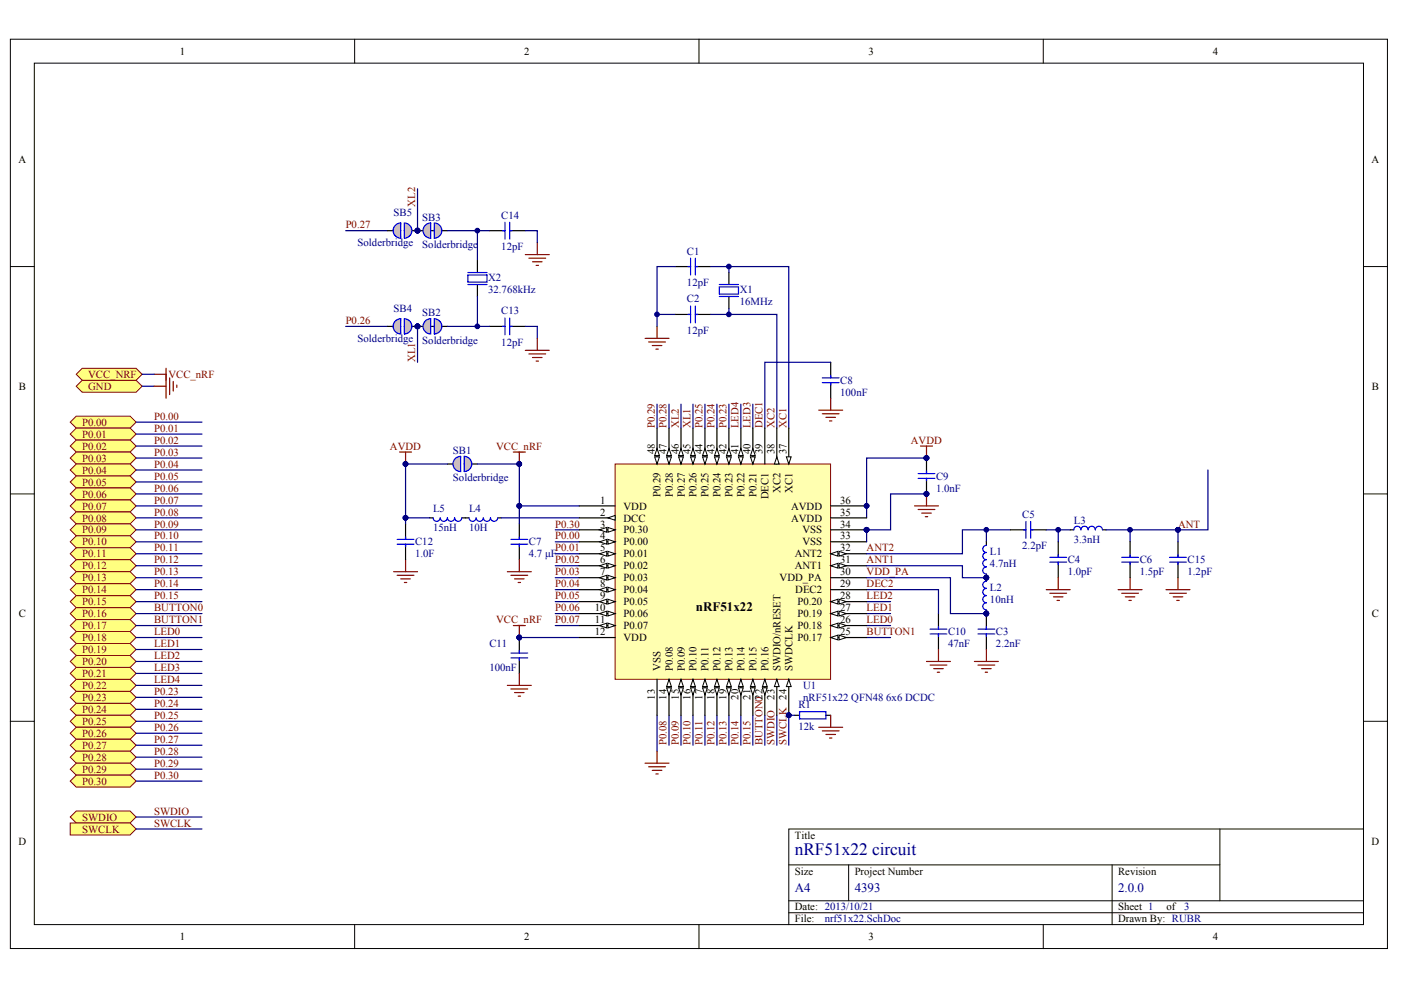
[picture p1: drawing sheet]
<svg xmlns="http://www.w3.org/2000/svg" width="297mm" height="210mm" viewBox="0 0 297 210" stroke-linecap="round" stroke-linejoin="round" font-family="sans-serif">
<defs><g id="words">
<text font-size="3.7" fill="#000080" x="168.5" y="181.3">nRF51x22 circuit</text>
<text font-size="2.7" x="147.6" y="129.5">nRF51x22</text>
<g font-size="2.7" fill="#000080">
<text x="168.5" y="189.1">A4</text>
<text x="181.2" y="189.1">4393</text>
<text x="237.1" y="189.1">2.0.0</text>
</g>
<g font-size="2.3">
<text x="38.1" y="11.6">1</text>
<text x="111.1" y="11.6">2</text>
<text x="184.1" y="11.6">3</text>
<text x="257.1" y="11.6">4</text>
<text x="3.9" y="34.5">A</text>
<text x="290.8" y="34.5">A</text>
<text x="4" y="82.7">B</text>
<text x="290.9" y="82.7">B</text>
<text x="138.8" y="96.3" transform="rotate(-90 138.8 96.3)">48</text>
<text x="141.3" y="96.3" transform="rotate(-90 141.3 96.3)">47</text>
<text x="143.9" y="96.3" transform="rotate(-90 143.9 96.3)">46</text>
<text x="146.4" y="96.3" transform="rotate(-90 146.4 96.3)">45</text>
<text x="149" y="96.3" transform="rotate(-90 149 96.3)">44</text>
<text x="151.5" y="96.3" transform="rotate(-90 151.5 96.3)">43</text>
<text x="154" y="96.3" transform="rotate(-90 154 96.3)">42</text>
<text x="156.6" y="96.3" transform="rotate(-90 156.6 96.3)">41</text>
<text x="159.1" y="96.3" transform="rotate(-90 159.1 96.3)">40</text>
<text x="161.7" y="96.3" transform="rotate(-90 161.7 96.3)">39</text>
<text x="164.2" y="96.3" transform="rotate(-90 164.2 96.3)">38</text>
<text x="166.7" y="96.3" transform="rotate(-90 166.7 96.3)">37</text>
<text x="127.2" y="106.8">1</text>
<text x="140.1" y="105.4" transform="rotate(-90 140.1 105.4)">P0.29</text>
<text x="142.6" y="105.4" transform="rotate(-90 142.6 105.4)">P0.28</text>
<text x="145.2" y="105.4" transform="rotate(-90 145.2 105.4)">P0.27</text>
<text x="147.7" y="105.4" transform="rotate(-90 147.7 105.4)">P0.26</text>
<text x="150.2" y="105.4" transform="rotate(-90 150.2 105.4)">P0.25</text>
<text x="152.8" y="105.4" transform="rotate(-90 152.8 105.4)">P0.24</text>
<text x="155.3" y="105.4" transform="rotate(-90 155.3 105.4)">P0.23</text>
<text x="157.9" y="105.4" transform="rotate(-90 157.9 105.4)">P0.22</text>
<text x="160.4" y="105.4" transform="rotate(-90 160.4 105.4)">P0.21</text>
<text x="162.9" y="105.9" transform="rotate(-90 162.9 105.9)">DEC1</text>
<text x="165.5" y="104.5" transform="rotate(-90 165.5 104.5)">XC2</text>
<text x="168" y="104.5" transform="rotate(-90 168 104.5)">XC1</text>
<text x="178.1" y="106.8">36</text>
<text x="127.2" y="109.3">2</text>
<text x="127.2" y="111.8">3</text>
<text x="132.2" y="108">VDD</text>
<text x="132.2" y="110.6">DCC</text>
<text x="132.2" y="113.1">P0.30</text>
<text x="167.7" y="110.6">AVDD</text>
<text x="167.7" y="108">AVDD</text>
<text x="170.1" y="113.1">VSS</text>
<text x="178.1" y="111.8">34</text>
<text x="178.1" y="109.3">35</text>
<text x="127.2" y="114.4">4</text>
<text x="127.2" y="116.9">5</text>
<text x="127.2" y="119.4">6</text>
<text x="132.2" y="115.6">P0.00</text>
<text x="132.2" y="118.2">P0.01</text>
<text x="168.5" y="118.2">ANT2</text>
<text x="170.1" y="115.6">VSS</text>
<text x="178.1" y="119.4">31</text>
<text x="178.1" y="116.9">32</text>
<text x="178.1" y="114.4">33</text>
<text x="127.2" y="122">7</text>
<text x="127.2" y="124.5">8</text>
<text x="132.2" y="120.7">P0.02</text>
<text x="132.2" y="123.2">P0.03</text>
<text x="132.2" y="125.8">P0.04</text>
<text x="165.3" y="123.2">VDD_PA</text>
<text x="168.5" y="120.7">ANT1</text>
<text x="168.6" y="125.8">DEC2</text>
<text x="178.1" y="122">30</text>
<text x="178.1" y="124.5">29</text>
<text x="4" y="130.9">C</text>
<text x="126.1" y="129.6">10</text>
<text x="127.2" y="127.1">9</text>
<text x="132.2" y="128.3">P0.05</text>
<text x="132.2" y="130.9">P0.06</text>
<text x="169.1" y="130.9">P0.19</text>
<text x="169.1" y="128.3">P0.20</text>
<text x="178.1" y="129.6">27</text>
<text x="178.1" y="127.1">28</text>
<text x="290.9" y="130.9">C</text>
<text x="126.1" y="134.7">12</text>
<text x="126.1" y="132.1">11</text>
<text x="132.2" y="135.9">VDD</text>
<text x="132.2" y="133.4">P0.07</text>
<text x="169.1" y="135.9">P0.17</text>
<text x="169.1" y="133.4">P0.18</text>
<text x="178.1" y="134.7">25</text>
<text x="178.1" y="132.1">26</text>
<text x="140.1" y="142.3" transform="rotate(-90 140.1 142.3)">VSS</text>
<text x="142.6" y="142.3" transform="rotate(-90 142.6 142.3)">P0.08</text>
<text x="145.2" y="142.3" transform="rotate(-90 145.2 142.3)">P0.09</text>
<text x="147.7" y="142.3" transform="rotate(-90 147.7 142.3)">P0.10</text>
<text x="150.2" y="142.3" transform="rotate(-90 150.2 142.3)">P0.11</text>
<text x="152.8" y="142.3" transform="rotate(-90 152.8 142.3)">P0.12</text>
<text x="155.3" y="142.3" transform="rotate(-90 155.3 142.3)">P0.13</text>
<text x="157.9" y="142.3" transform="rotate(-90 157.9 142.3)">P0.14</text>
<text x="160.4" y="142.3" transform="rotate(-90 160.4 142.3)">P0.15</text>
<text x="162.9" y="142.3" transform="rotate(-90 162.9 142.3)">P0.16</text>
<text x="165.5" y="142.3" transform="rotate(-90 165.5 142.3)">SWDIO/nRESET</text>
<text x="168" y="142.3" transform="rotate(-90 168 142.3)">SWDCLK</text>
<text x="138.8" y="148.4" transform="rotate(-90 138.8 148.4)">13</text>
<text x="141.3" y="148.4" transform="rotate(-90 141.3 148.4)">14</text>
<text x="143.9" y="148.4" transform="rotate(-90 143.9 148.4)">15</text>
<text x="146.4" y="148.4" transform="rotate(-90 146.4 148.4)">16</text>
<text x="149" y="148.4" transform="rotate(-90 149 148.4)">17</text>
<text x="151.5" y="148.4" transform="rotate(-90 151.5 148.4)">18</text>
<text x="154" y="148.4" transform="rotate(-90 154 148.4)">19</text>
<text x="156.6" y="148.4" transform="rotate(-90 156.6 148.4)">20</text>
<text x="159.1" y="148.4" transform="rotate(-90 159.1 148.4)">21</text>
<text x="164.2" y="148.4" transform="rotate(-90 164.2 148.4)">23</text>
<text x="166.7" y="148.4" transform="rotate(-90 166.7 148.4)">24</text>
<text x="3.9" y="179.1">D</text>
<text x="168.5" y="177.8">Title</text>
<text x="290.8" y="179.1">D</text>
<text x="168.5" y="185.4">Size</text>
<text x="181.2" y="185.4">Project Number</text>
<text x="237.1" y="185.4">Revision</text>
<text x="168.5" y="193">Date: 2013/10/21</text>
<text x="168.5" y="195.6">File:</text>
<text x="237.1" y="193">Sheet 1</text>
<text x="237.1" y="195.6">Drawn By: RUBR</text>
<text x="247.3" y="193">of</text>
<text x="38.1" y="199.4">1</text>
<text x="111.1" y="199.4">2</text>
<text x="184.1" y="199.4">3</text>
<text x="257.1" y="199.4">4</text>
</g>
<g font-size="2.3" fill="#000080">
<text x="83.5" y="45.9">SB5</text>
<text x="89.5" y="46.8">SB3</text>
<text x="106.3" y="46.4">C14</text>
<text x="75.8" y="52.2">Solderbridge</text>
<text x="89.5" y="52.6">Solderbridge</text>
<text x="106.3" y="53">12pF</text>
<text x="145.7" y="54">C1</text>
<text x="103.5" y="59.6">X2</text>
<text x="103.5" y="62.1">32.768kHz</text>
<text x="145.7" y="60.6">12pF</text>
<text x="145.7" y="64.1">C2</text>
<text x="156.8" y="62.1">X1</text>
<text x="156.8" y="64.6">16MHz</text>
<text x="83.5" y="66.2">SB4</text>
<text x="89.5" y="67.1">SB2</text>
<text x="106.3" y="66.7">C13</text>
<text x="145.7" y="70.7">12pF</text>
<text x="75.8" y="72.5">Solderbridge</text>
<text x="89.5" y="72.9">Solderbridge</text>
<text x="106.3" y="73.3">12pF</text>
<text x="178.1" y="81.4">C8</text>
<text x="178.1" y="83.9">100nF</text>
<text x="96" y="96.3">SB1</text>
<text x="198.5" y="101.7">C9</text>
<text x="96" y="102">Solderbridge</text>
<text x="198.5" y="104.2">1.0nF</text>
<text x="91.8" y="108.5">L5</text>
<text x="91.8" y="112.6">15nH</text>
<text x="99.4" y="108.5">L4</text>
<text x="99.4" y="112.6">10¦ÌH</text>
<text x="216.7" y="109.8">C5</text>
<text x="227.7" y="111.1">L3</text>
<text x="88" y="115.6">C12</text>
<text x="88" y="118.2">1.0¦ÌF</text>
<text x="112.1" y="115.6">C7</text>
<text x="112.1" y="118.2">4.7 μF</text>
<text x="209.9" y="117.7">L1</text>
<text x="216.7" y="116.4">2.2pF</text>
<text x="226.4" y="119.4">C4</text>
<text x="227.7" y="115.1">3.3nH</text>
<text x="241.6" y="119.4">C6</text>
<text x="251.8" y="119.4">C15</text>
<text x="209.9" y="120.2">4.7nH</text>
<text x="209.9" y="125.3">L2</text>
<text x="226.4" y="122">1.0pF</text>
<text x="241.6" y="122">1.5pF</text>
<text x="251.8" y="122">1.2pF</text>
<text x="209.9" y="127.8">10nH</text>
<text x="103.8" y="137.2">C11</text>
<text x="201" y="134.7">C10</text>
<text x="201" y="137.2">47nF</text>
<text x="211.2" y="134.7">C3</text>
<text x="211.2" y="137.2">2.2nF</text>
<text x="103.8" y="142.3">100nF</text>
<text x="170.3" y="146.1">U1</text>
<text x="170.3" y="148.6">nRF51x22 QFN48 6x6 DCDC</text>
<text x="169.3" y="150.2">R1</text>
<text x="169.3" y="154.7">12k</text>
<text x="174.8" y="195.6">nrf51x22.SchDoc</text>
<text x="251" y="193">3</text>
</g>
<g font-size="2.3" fill="#800000">
<text x="88" y="43.8" transform="rotate(-90 88 43.8)">XL2</text>
<text x="73.3" y="48.4">P0.27</text>
<text x="73.3" y="68.7">P0.26</text>
<text x="88" y="76.8" transform="rotate(-90 88 76.8)">XL1</text>
<text x="18.7" y="82.7">GND</text>
<text x="18.7" y="80.1">VCC_NRF</text>
<text x="35.7" y="80.1">VCC_nRF</text>
<text x="32.7" y="89">P0.00</text>
<text x="17.4" y="90.3">P0.00</text>
<text x="17.4" y="92.8">P0.01</text>
<text x="17.4" y="95.3">P0.02</text>
<text x="32.7" y="91.5">P0.01</text>
<text x="32.7" y="94.1">P0.02</text>
<text x="82.7" y="95.3">AVDD</text>
<text x="105.2" y="95.3">VCC_nRF</text>
<text x="138.8" y="90.8" transform="rotate(-90 138.8 90.8)">P0.29</text>
<text x="141.3" y="90.8" transform="rotate(-90 141.3 90.8)">P0.28</text>
<text x="143.9" y="90.8" transform="rotate(-90 143.9 90.8)">XL2</text>
<text x="146.4" y="90.8" transform="rotate(-90 146.4 90.8)">XL1</text>
<text x="149" y="90.8" transform="rotate(-90 149 90.8)">P0.25</text>
<text x="151.5" y="90.8" transform="rotate(-90 151.5 90.8)">P0.24</text>
<text x="154" y="90.8" transform="rotate(-90 154 90.8)">P0.23</text>
<text x="156.6" y="90.8" transform="rotate(-90 156.6 90.8)">LED4</text>
<text x="159.1" y="90.8" transform="rotate(-90 159.1 90.8)">LED3</text>
<text x="161.7" y="90.8" transform="rotate(-90 161.7 90.8)">DEC1</text>
<text x="164.2" y="90.8" transform="rotate(-90 164.2 90.8)">XC2</text>
<text x="166.7" y="90.8" transform="rotate(-90 166.7 90.8)">XC1</text>
<text x="193.1" y="94.1">AVDD</text>
<text x="17.4" y="97.9">P0.03</text>
<text x="17.4" y="100.4">P0.04</text>
<text x="32.7" y="96.6">P0.03</text>
<text x="32.7" y="99.2">P0.04</text>
<text x="32.7" y="101.7">P0.05</text>
<text x="17.4" y="103">P0.05</text>
<text x="17.4" y="105.5">P0.06</text>
<text x="32.7" y="106.8">P0.07</text>
<text x="32.7" y="104.2">P0.06</text>
<text x="17.4" y="108">P0.07</text>
<text x="17.4" y="110.6">P0.08</text>
<text x="17.4" y="113.1">P0.09</text>
<text x="32.7" y="109.3">P0.08</text>
<text x="32.7" y="111.8">P0.09</text>
<text x="117.7" y="111.8">P0.30</text>
<text x="249.8" y="111.8">ANT</text>
<text x="17.4" y="115.6">P0.10</text>
<text x="17.4" y="118.2">P0.11</text>
<text x="32.7" y="114.4">P0.10</text>
<text x="32.7" y="116.9">P0.11</text>
<text x="32.7" y="119.4">P0.12</text>
<text x="117.7" y="114.4">P0.00</text>
<text x="117.7" y="116.9">P0.01</text>
<text x="117.7" y="119.4">P0.02</text>
<text x="183.7" y="119.4">ANT1</text>
<text x="183.7" y="116.9">ANT2</text>
<text x="17.4" y="120.7">P0.12</text>
<text x="17.4" y="123.2">P0.13</text>
<text x="17.4" y="125.8">P0.14</text>
<text x="32.7" y="122">P0.13</text>
<text x="32.7" y="124.5">P0.14</text>
<text x="117.7" y="122">P0.03</text>
<text x="117.7" y="124.5">P0.04</text>
<text x="183.7" y="122">VDD_PA</text>
<text x="183.7" y="124.5">DEC2</text>
<text x="17.4" y="128.3">P0.15</text>
<text x="17.4" y="130.9">P0.16</text>
<text x="32.7" y="127.1">P0.15</text>
<text x="32.7" y="129.6">BUTTON0</text>
<text x="117.7" y="127.1">P0.05</text>
<text x="117.7" y="129.6">P0.06</text>
<text x="183.7" y="129.6">LED1</text>
<text x="183.7" y="127.1">LED2</text>
<text x="17.4" y="133.4">P0.17</text>
<text x="17.4" y="135.9">P0.18</text>
<text x="32.7" y="132.1">BUTTON1</text>
<text x="32.7" y="134.7">LED0</text>
<text x="32.7" y="137.2">LED1</text>
<text x="105.2" y="132.1">VCC_nRF</text>
<text x="117.7" y="132.1">P0.07</text>
<text x="183.7" y="134.7">BUTTON1</text>
<text x="183.7" y="132.1">LED0</text>
<text x="17.4" y="138.5">P0.19</text>
<text x="17.4" y="141">P0.20</text>
<text x="17.4" y="143.6">P0.21</text>
<text x="32.7" y="139.7">LED2</text>
<text x="32.7" y="142.3">LED3</text>
<text x="17.4" y="146.1">P0.22</text>
<text x="17.4" y="148.6">P0.23</text>
<text x="32.7" y="144.8">LED4</text>
<text x="32.7" y="147.4">P0.23</text>
<text x="32.7" y="149.9">P0.24</text>
<text x="17.4" y="151.2">P0.24</text>
<text x="17.4" y="153.7">P0.25</text>
<text x="32.7" y="152.4">P0.25</text>
<text x="32.7" y="155">P0.26</text>
<text x="17.4" y="156.2">P0.26</text>
<text x="17.4" y="158.8">P0.27</text>
<text x="17.4" y="161.3">P0.28</text>
<text x="32.7" y="160">P0.28</text>
<text x="32.7" y="157.5">P0.27</text>
<text x="141.3" y="158" transform="rotate(-90 141.3 158)">P0.08</text>
<text x="143.9" y="158" transform="rotate(-90 143.9 158)">P0.09</text>
<text x="146.4" y="158" transform="rotate(-90 146.4 158)">P0.10</text>
<text x="149" y="158" transform="rotate(-90 149 158)">P0.11</text>
<text x="151.5" y="158" transform="rotate(-90 151.5 158)">P0.12</text>
<text x="154" y="158" transform="rotate(-90 154 158)">P0.13</text>
<text x="156.6" y="158" transform="rotate(-90 156.6 158)">P0.14</text>
<text x="159.1" y="158" transform="rotate(-90 159.1 158)">P0.15</text>
<text x="161.7" y="158" transform="rotate(-90 161.7 158)">BUTTON022</text>
<text x="164.2" y="158" transform="rotate(-90 164.2 158)">SWDIO</text>
<text x="166.7" y="158" transform="rotate(-90 166.7 158)">SWCLK</text>
<text x="17.4" y="163.9">P0.29</text>
<text x="17.4" y="166.4">P0.30</text>
<text x="32.7" y="165.1">P0.30</text>
<text x="32.7" y="162.6">P0.29</text>
<text x="17.4" y="174">SWDIO</text>
<text x="32.7" y="172.7">SWDIO</text>
<text x="17.4" y="176.5">SWCLK</text>
<text x="32.7" y="175.3">SWCLK</text>
</g>
</g></defs>
<g fill="#fff" stroke="#000" stroke-width=".21">
<path d="M2.2 8.3h292v192.8h-292z"/>
<path d="M7.3 13.4h281.8v182.6h-281.8z"/>
</g>
<g fill="none" stroke="#000" stroke-width=".21">
<path d="M75.2 8.3v5.1M148.2 8.3v5.1M221.2 8.3v5.1M2.2 56.5h5.1M289.1 56.5h5.1M2.2 104.7h5.1M289.1 104.7h5.1M2.2 152.9h5.1M289.1 152.9h5.1M258.6 175.8v15.2M289.1 175.8h-121.9v20.3M75.2 196.1v5"/>
<path d="M148.2 196.1v5M167.2 193.5h121.9M167.2 183.4h91.4M167.2 191h121.9M179.9 183.4v7.6M221.2 196.1v5M235.8 183.4v12.7"/>
</g>
<g fill="#ffff80" stroke="#800000" stroke-width=".21">
<path d="M14.9 173.2l1.3-1.2h11.4l1.3 1.2-1.3 1.3h-11.4z" fill-rule="evenodd"/>
<path d="M14.9 174.5h12.7l1.3 1.3-1.3 1.2h-12.7z" fill-rule="evenodd"/>
</g>
<g fill="none" stroke="#800000" stroke-width=".25">
<path d="M111.4 54h5.1M112.1 54.7h3.6M112.9 55.5h2M113.7 56.3h.5M113.9 51.4v2.6M111.4 74.3h5.1M112.1 75h3.6M112.9 75.8h2M113.7 76.6h.5M113.9 71.7v2.6M136.8 71.7h5M137.5 72.5h3.6"/>
<path d="M138.3 73.3h2M139.1 74h.5M139.3 69.2v2.5M84.7 95.8h2.6M86 95.8v2.6M108.8 95.8h2.6M110.1 95.8v2.6M173.6 87h5.1M174.3 87.7h3.6M175.1 88.5h2M175.9 89.2h.5M176.1 84.4v2.6"/>
<path d="M195.2 94.6h2.5M196.4 94.6v2.5M86 118.7v2.5M110.1 118.7v2.5M193.9 107.3h5.1M194.7 108h3.5M195.4 108.8h2.1M196.2 109.5h.5M196.4 104.7v2.6M83.4 121.2h5.1M84.2 122h3.6M85 122.7h2"/>
<path d="M85.7 123.5h.5M107.6 121.2h5M108.3 122h3.6M108.8 132.6h2.6M109.1 122.7h2M109.9 123.5h.5M110.1 132.6v2.6M199 137.7v2.5M107.6 145.3h5M108.3 146.1h3.6M109.1 146.8h2M109.9 147.6h.5"/>
<path d="M110.1 142.8v2.5M196.4 140.2h5.1M197.2 141h3.6M198 141.8h2M198.7 142.5h.5"/>
</g>
<g fill="none" stroke="#000080" stroke-width=".25">
<path d="M73.3 48.9h8.9M101.2 48.9v6.4M111.4 48.9h2.5v2.5M143.1 56.5h-3.8v12.7M150.7 56.5h16.5v34.3M154.5 56.5v1.3M73.3 69.2h8.9M111.4 69.2h2.5v2.5M139.3 66.7h3.8M150.7 66.7h14v24.1M154.5 65.4v1.3M176.1 76.8h-13.9v14"/>
<path d="M139.3 85.7v5.1M141.8 85.7v5.1M149.5 85.7v5.1M152 85.7v5.1M154.5 85.7v5.1M157.1 85.7v5.1M159.6 85.7v5.1M196.4 97.1h-12.7v12.7M106.3 109.8h16.5M117.7 112.3h5.1M117.7 114.9h5.1M117.7 117.4h5.1"/>
<path d="M117.7 119.9h5.1M110.1 135.2h12.7M117.7 127.6h5.1M117.7 130.1h5.1M117.7 132.6h5.1M117.7 122.5h5.1M117.7 125h5.1M183.7 125h15.3v5.1M183.7 127.6h5.1M183.7 130.1h5.1M183.7 132.6h5.1M183.7 135.2h5.1"/>
<path d="M139.3 151.7v7.6M141.8 151.7v6.3M144.4 151.7v6.3M146.9 151.7v6.3M149.5 151.7v6.3M152 151.7v6.3M154.5 151.7v6.3M157.1 151.7v6.3M159.6 151.7v6.3M162.2 151.7v6.3M164.7 151.7v6.3"/>
</g>
<g fill="#000080" stroke="#000080" stroke-width=".21">
<circle cx="101.2" cy="48.9" r=".49"/>
<circle cx="196.4" cy="97.1" r=".49"/>
<circle cx="196.4" cy="104.7" r=".49"/>
<circle cx="154.5" cy="56.5" r=".49"/>
<circle cx="110.1" cy="135.2" r=".49"/>
<circle cx="154.5" cy="66.7" r=".49"/>
<circle cx="110.1" cy="98.4" r=".49"/>
<circle cx="139.3" cy="66.7" r=".49"/>
<circle cx="86" cy="98.4" r=".49"/>
</g>
<g fill="none" stroke="#000" stroke-width=".25">
<path d="M101.2 55.3v2.5M103.8 48.9h3.3M108.1 48.9h3.3M143.1 56.5h3.3M147.4 56.5h3.3M154.5 57.8v2.5M101.2 60.3v2.6M103.8 69.2h3.3M108.1 69.2h3.3M143.1 66.7h3.3M147.4 66.7h3.3M154.5 62.9v2.5"/>
<path d="M176.1 76.8v3.3M176.1 81.1v3.3M196.4 97.1v3.3M86 111.1v3.3M86 115.4v3.3M91.1 109.8h.7M97.9 109.8h1.5M105.5 109.8h.8M110.1 111.1v3.3M110.1 115.4v3.3M196.4 101.4v3.3M110.1 135.2v3.3"/>
<path d="M110.1 139.5v3.3M199 130.1v3.3M199 134.4v3.3"/>
</g>
<g fill="none" stroke="#00f" stroke-width=".25">
<path d="M99.2 58.3h4.1v1.5h-4.1zM99.2 57.8h4.1M106.6 48.9h.5M107.1 47.1v3.6M108.1 47.1v3.6M108.1 48.9h.5M145.9 56.5h.5M146.4 54.7v3.6M147.4 54.7v3.6M147.4 56.5h.5M99.2 60.3h4.1M106.6 69.2h.5"/>
<path d="M107.1 67.4v3.6M108.1 67.4v3.6M108.1 69.2h.5M145.9 66.7h.5M146.4 64.9v3.5M147.4 64.9v3.5M147.4 66.7h.5M152.5 60.8h4.1v1.6h-4.1zM152.5 60.3h4.1M152.5 62.9h4.1M176.1 79.6v.5M174.3 81.1h3.6"/>
<path d="M174.3 80.1h3.6M176.1 81.1v.5M196.4 99.9v.5M84.2 115.4h3.6M84.2 114.4h3.6M86 113.9v.5M86 115.4v.5M93.3 109.8a.75 .75 0 0 1-.7 .7 .75 .75 0 0 1-.8-.7M94.8 109.8a.75 .75 0 0 1-.7 .7 .75 .75 0 0 1-.8-.7M96.4 109.8a.75 .75 0 0 1-.8 .7 .75 .75 0 0 1-.7-.7M97.9 109.8a.75 .75 0 0 1-.8 .7 .75 .75 0 0 1-.7-.7M100.9 109.8a.75 .75 0 0 1-.7 .7 .75 .75 0 0 1-.8-.7"/>
<path d="M102.5 109.8a.75 .75 0 0 1-.8 .7 .75 .75 0 0 1-.7-.7M104 109.8a.75 .75 0 0 1-.8 .7 .75 .75 0 0 1-.7-.7M105.5 109.8a.75 .75 0 0 1-.7 .7 .75 .75 0 0 1-.8-.7M108.3 115.4h3.6M108.3 114.4h3.6M110.1 113.9v.5M110.1 115.4v.5M194.7 101.4h3.5M194.7 100.4h3.5M196.4 101.4v.5M108.3 139.5h3.6M108.3 138.5h3.6"/>
<path d="M110.1 138v.5M110.1 139.5v.5M197.2 134.4h3.6M197.2 133.4h3.6M199 132.9v.5M199 134.4v.5"/>
</g>
<path d="M130.4 98.4h45.7v45.6h-45.7z" fill="#ffffb0" stroke="#800000" stroke-width=".21"/>
<path d="M122.8 107.3h7.6M176.1 119.9h7.6M122.8 135.2h7.6M176.1 122.5h7.6M139.3 144.1v7.6" fill="none" stroke="#000" stroke-width=".25"/>
<g fill="#fff" stroke="#000" stroke-width=".21">
<path d="M176.1 119.9l1.5-.5v1.1z"/>
<path d="M177.9 119.4l1.5 .5-1.5 .6z"/>
</g>
<path d="M176.1 117.4h7.6" fill="none" stroke="#000" stroke-width=".25"/>
<g fill="#fff" stroke="#000" stroke-width=".21">
<path d="M176.1 117.4l1.5-.5v1z"/>
<path d="M177.9 116.9l1.5 .5-1.5 .5z"/>
</g>
<path d="M167.2 90.8v7.6M176.1 114.9h7.6M176.1 112.3h7.6M176.1 109.8h7.6M176.1 107.3h7.6" fill="none" stroke="#000" stroke-width=".25"/>
<g fill="#000080" stroke="#000080" stroke-width=".21">
<circle cx="183.7" cy="112.3" r=".49"/>
<circle cx="183.7" cy="107.2" r=".49"/>
</g>
<path d="M166.7 96.9h1l-.5 1.5z" fill="#fff" stroke="#000" stroke-width=".21"/>
<path d="M164.7 90.8v7.6" fill="none" stroke="#000" stroke-width=".25"/>
<path d="M164.7 96.9l.5 1.5h-1z" fill="#fff" stroke="#000" stroke-width=".21"/>
<path d="M122.8 109.8h7.6" fill="none" stroke="#000" stroke-width=".25"/>
<path d="M128.9 109.8l1.5-.5v1z" fill="#fff" stroke="#000" stroke-width=".21"/>
<path d="M122.8 112.3h7.6" fill="none" stroke="#000" stroke-width=".25"/>
<g fill="#fff" stroke="#000" stroke-width=".21">
<path d="M128.9 111.8l1.5 .5-1.5 .5z"/>
<path d="M127.1 112.3l1.5-.5v1z"/>
</g>
<path d="M122.8 114.9h7.6" fill="none" stroke="#000" stroke-width=".25"/>
<g fill="#fff" stroke="#000" stroke-width=".21">
<path d="M128.9 114.4l1.5 .5-1.5 .5z"/>
<path d="M127.1 114.9l1.5-.5v1z"/>
</g>
<path d="M122.8 117.4h7.6" fill="none" stroke="#000" stroke-width=".25"/>
<g fill="#fff" stroke="#000" stroke-width=".21">
<path d="M128.9 116.9l1.5 .5-1.5 .5z"/>
<path d="M127.1 117.4l1.5-.5v1z"/>
</g>
<path d="M122.8 119.9h7.6" fill="none" stroke="#000" stroke-width=".25"/>
<g fill="#fff" stroke="#000" stroke-width=".21">
<path d="M128.9 119.4l1.5 .5-1.5 .6z"/>
<path d="M127.1 119.9l1.5-.5v1.1z"/>
</g>
<path d="M122.8 122.5h7.6" fill="none" stroke="#000" stroke-width=".25"/>
<g fill="#fff" stroke="#000" stroke-width=".21">
<path d="M128.9 122l1.5 .5-1.5 .5z"/>
<path d="M127.1 122.5l1.5-.5v1z"/>
</g>
<path d="M122.8 125h7.6" fill="none" stroke="#000" stroke-width=".25"/>
<g fill="#fff" stroke="#000" stroke-width=".21">
<path d="M128.9 124.5l1.5 .5-1.5 .5z"/>
<path d="M127.1 125l1.5-.5v1z"/>
</g>
<path d="M122.8 127.6h7.6" fill="none" stroke="#000" stroke-width=".25"/>
<g fill="#fff" stroke="#000" stroke-width=".21">
<path d="M128.9 127.1l1.5 .5-1.5 .5z"/>
<path d="M127.1 127.6l1.5-.5v1z"/>
</g>
<path d="M122.8 130.1h7.6" fill="none" stroke="#000" stroke-width=".25"/>
<g fill="#fff" stroke="#000" stroke-width=".21">
<path d="M128.9 129.6l1.5 .5-1.5 .5z"/>
<path d="M127.1 130.1l1.5-.5v1z"/>
</g>
<path d="M122.8 132.6h7.6" fill="none" stroke="#000" stroke-width=".25"/>
<g fill="#fff" stroke="#000" stroke-width=".21">
<path d="M128.9 132.1l1.5 .5-1.5 .5z"/>
<path d="M127.1 132.6l1.5-.5v1z"/>
</g>
<path d="M141.8 144.1v7.6" fill="none" stroke="#000" stroke-width=".25"/>
<g fill="#fff" stroke="#000" stroke-width=".21">
<path d="M141.8 144.1l.6 1.5h-1.1z"/>
<path d="M141.3 145.8h1.1l-.6 1.5z"/>
</g>
<path d="M144.4 144.1v7.6" fill="none" stroke="#000" stroke-width=".25"/>
<g fill="#fff" stroke="#000" stroke-width=".21">
<path d="M144.4 144.1l.5 1.5h-1z"/>
<path d="M143.9 145.8h1l-.5 1.5z"/>
</g>
<path d="M146.9 144.1v7.6" fill="none" stroke="#000" stroke-width=".25"/>
<g fill="#fff" stroke="#000" stroke-width=".21">
<path d="M146.9 144.1l.5 1.5h-1z"/>
<path d="M146.4 145.8h1l-.5 1.5z"/>
</g>
<path d="M149.5 144.1v7.6" fill="none" stroke="#000" stroke-width=".25"/>
<g fill="#fff" stroke="#000" stroke-width=".21">
<path d="M149.5 144.1l.5 1.5h-1z"/>
<path d="M149 145.8h1l-.5 1.5z"/>
</g>
<path d="M159.6 90.8v7.6M162.2 90.8v7.6" fill="none" stroke="#000" stroke-width=".25"/>
<g fill="#fff" stroke="#000" stroke-width=".21">
<path d="M159.1 96.9h1l-.5 1.5z"/>
<path d="M159.6 95.1l.5 1.5h-1z"/>
</g>
<path d="M157.1 90.8v7.6" fill="none" stroke="#000" stroke-width=".25"/>
<g fill="#fff" stroke="#000" stroke-width=".21">
<path d="M156.6 96.9h1l-.5 1.5z"/>
<path d="M157.1 95.1l.5 1.5h-1z"/>
</g>
<path d="M154.5 90.8v7.6" fill="none" stroke="#000" stroke-width=".25"/>
<g fill="#fff" stroke="#000" stroke-width=".21">
<path d="M154 96.9h1l-.5 1.5z"/>
<path d="M154.5 95.1l.5 1.5h-1z"/>
</g>
<path d="M152 90.8v7.6" fill="none" stroke="#000" stroke-width=".25"/>
<g fill="#fff" stroke="#000" stroke-width=".21">
<path d="M151.5 96.9h1l-.5 1.5z"/>
<path d="M152 95.1l.5 1.5h-1z"/>
</g>
<path d="M149.5 90.8v7.6" fill="none" stroke="#000" stroke-width=".25"/>
<g fill="#fff" stroke="#000" stroke-width=".21">
<path d="M149 96.9h1l-.5 1.5z"/>
<path d="M149.5 95.1l.5 1.5h-1z"/>
</g>
<path d="M144.4 90.8v7.6" fill="none" stroke="#000" stroke-width=".25"/>
<g fill="#fff" stroke="#000" stroke-width=".21">
<path d="M143.9 96.9h1l-.5 1.5z"/>
<path d="M144.4 95.1l.5 1.5h-1z"/>
</g>
<path d="M146.9 90.8v7.6" fill="none" stroke="#000" stroke-width=".25"/>
<g fill="#fff" stroke="#000" stroke-width=".21">
<path d="M146.4 96.9h1l-.5 1.5z"/>
<path d="M146.9 95.1l.5 1.5h-1z"/>
</g>
<path d="M139.3 90.8v7.6" fill="none" stroke="#000" stroke-width=".25"/>
<g fill="#fff" stroke="#000" stroke-width=".21">
<path d="M138.8 96.9h1l-.5 1.5z"/>
<path d="M139.3 95.1l.5 1.5h-1z"/>
</g>
<path d="M141.8 90.8v7.6" fill="none" stroke="#000" stroke-width=".25"/>
<g fill="#fff" stroke="#000" stroke-width=".21">
<path d="M141.3 96.9h1.1l-.6 1.5z"/>
<path d="M141.8 95.1l.6 1.5h-1.1z"/>
</g>
<path d="M176.1 135.2h7.6" fill="none" stroke="#000" stroke-width=".25"/>
<g fill="#fff" stroke="#000" stroke-width=".21">
<path d="M176.1 135.2l1.5-.5v1z"/>
<path d="M177.9 134.7l1.5 .5-1.5 .5z"/>
</g>
<path d="M176.1 132.6h7.6" fill="none" stroke="#000" stroke-width=".25"/>
<g fill="#fff" stroke="#000" stroke-width=".21">
<path d="M176.1 132.6l1.5-.5v1z"/>
<path d="M177.9 132.1l1.5 .5-1.5 .5z"/>
</g>
<path d="M176.1 130.1h7.6" fill="none" stroke="#000" stroke-width=".25"/>
<g fill="#fff" stroke="#000" stroke-width=".21">
<path d="M176.1 130.1l1.5-.5v1z"/>
<path d="M177.9 129.6l1.5 .5-1.5 .5z"/>
</g>
<path d="M176.1 127.6h7.6" fill="none" stroke="#000" stroke-width=".25"/>
<g fill="#fff" stroke="#000" stroke-width=".21">
<path d="M176.1 127.6l1.5-.5v1z"/>
<path d="M177.9 127.1l1.5 .5-1.5 .5z"/>
</g>
<path d="M176.1 125h7.6M152 144.1v7.6" fill="none" stroke="#000" stroke-width=".25"/>
<g fill="#fff" stroke="#000" stroke-width=".21">
<path d="M152 144.1l.5 1.5h-1z"/>
<path d="M151.5 145.8h1l-.5 1.5z"/>
</g>
<path d="M154.5 144.1v7.6" fill="none" stroke="#000" stroke-width=".25"/>
<g fill="#fff" stroke="#000" stroke-width=".21">
<path d="M154.5 144.1l.5 1.5h-1z"/>
<path d="M154 145.8h1l-.5 1.5z"/>
</g>
<path d="M157.1 144.1v7.6" fill="none" stroke="#000" stroke-width=".25"/>
<g fill="#fff" stroke="#000" stroke-width=".21">
<path d="M157.1 144.1l.5 1.5h-1z"/>
<path d="M156.6 145.8h1l-.5 1.5z"/>
</g>
<path d="M159.6 144.1v7.6" fill="none" stroke="#000" stroke-width=".25"/>
<g fill="#fff" stroke="#000" stroke-width=".21">
<path d="M159.6 144.1l.5 1.5h-1z"/>
<path d="M159.1 145.8h1l-.5 1.5z"/>
</g>
<path d="M164.7 144.1v7.6" fill="none" stroke="#000" stroke-width=".25"/>
<path d="M164.7 144.1l.5 1.5h-1z" fill="#fff" stroke="#000" stroke-width=".21"/>
<path d="M167.2 144.1v7.6" fill="none" stroke="#000" stroke-width=".25"/>
<path d="M167.2 144.1l.5 1.5h-1z" fill="#fff" stroke="#000" stroke-width=".21"/>
<circle cx="167.2" cy="151.6" r=".49" fill="#000080" stroke="#000080" stroke-width=".21"/>
<path d="M162.2 144.1v7.6" fill="none" stroke="#000" stroke-width=".25"/>
<g fill="#fff" stroke="#000" stroke-width=".21">
<path d="M162.2 144.1l.5 1.5h-1z"/>
<path d="M161.7 145.8h1l-.5 1.5z"/>
</g>
<g fill="#000080" stroke="#000080" stroke-width=".21">
<circle cx="183.7" cy="112.3" r=".49"/>
<circle cx="183.7" cy="107.2" r=".49"/>
<circle cx="167.2" cy="151.6" r=".49"/>
<circle cx="88.5" cy="69.2" r=".49"/>
<circle cx="88.5" cy="48.9" r=".49"/>
<circle cx="101.2" cy="69.2" r=".49"/>
<circle cx="196.4" cy="104.7" r=".49"/>
</g>
<path d="M88.5 40v8.9M88.5 69.2v7.6M101.2 62.9v6.3M144.4 85.7v5.1M146.9 85.7v5.1M196.4 104.7h-7.6v7.6h-5.1v2.6" fill="none" stroke="#000080" stroke-width=".25"/>
<path d="M94.9 98.4h1.2M100 98.4h1.2" fill="none" stroke="#000" stroke-width=".25"/>
<g fill="#c0c0c0" stroke="#00f" stroke-width=".25">
<path d="M96.5 97.2a1.61 1.61 0 0 0-.3 1.8 1.61 1.61 0 0 0 1.5 1v-3.2h-.5zM97.7 96.8v1.6z" fill-rule="evenodd"/>
<path d="M98.4 96.8v3.2a1.61 1.61 0 0 0 1.6-1.6 1.61 1.61 0 0 0-1.6-1.6zM98.4 98.4v1.6z" fill-rule="evenodd"/>
</g>
<path d="M91.1 109.8h-5.1v1.3M122.8 107.3h-12.7v3.8" fill="none" stroke="#000080" stroke-width=".25"/>
<g fill="#000080" stroke="#000080" stroke-width=".21">
<circle cx="86" cy="109.8" r=".49"/>
<circle cx="110.1" cy="107.2" r=".49"/>
</g>
<path d="M14.9 89.5l1.3-1.3h11.4l1.3 1.3-1.3 1.3h-11.4z" fill-rule="evenodd" fill="#ffff80" stroke="#800000" stroke-width=".21"/>
<path d="M94.9 98.4h-8.9v11.4M101.2 98.4h8.9v8.9" fill="none" stroke="#000080" stroke-width=".25"/>
<g fill="#000080" stroke="#000080" stroke-width=".21">
<circle cx="110.1" cy="98.4" r=".49"/>
<circle cx="110.1" cy="107.2" r=".49"/>
<circle cx="86" cy="98.4" r=".49"/>
<circle cx="86" cy="109.8" r=".49"/>
</g>
<g fill="#ffff80" stroke="#800000" stroke-width=".21">
<path d="M14.9 92l1.3-1.2h11.4l1.3 1.2-1.3 1.3h-11.4z" fill-rule="evenodd"/>
<path d="M14.9 94.6l1.3-1.3h11.4l1.3 1.3-1.3 1.2h-11.4z" fill-rule="evenodd"/>
<path d="M14.9 97.1l1.3-1.3h11.4l1.3 1.3-1.3 1.3h-11.4z" fill-rule="evenodd"/>
<path d="M14.9 99.7l1.3-1.3h11.4l1.3 1.3-1.3 1.2h-11.4z" fill-rule="evenodd"/>
<path d="M14.9 102.2l1.3-1.3h11.4l1.3 1.3-1.3 1.3h-11.4z" fill-rule="evenodd"/>
<path d="M14.9 104.7l1.3-1.2h11.4l1.3 1.2-1.3 1.3h-11.4z" fill-rule="evenodd"/>
<path d="M14.9 107.3l1.3-1.3h11.4l1.3 1.3-1.3 1.2h-11.4z" fill-rule="evenodd"/>
<path d="M14.9 109.8l1.3-1.3h11.4l1.3 1.3-1.3 1.3h-11.4z" fill-rule="evenodd"/>
<path d="M14.9 112.3l1.3-1.2h11.4l1.3 1.2-1.3 1.3h-11.4z" fill-rule="evenodd"/>
<path d="M14.9 114.9l1.3-1.3h11.4l1.3 1.3-1.3 1.2h-11.4z" fill-rule="evenodd"/>
<path d="M14.9 117.4l1.3-1.3h11.4l1.3 1.3-1.3 1.3h-11.4z" fill-rule="evenodd"/>
<path d="M14.9 119.9l1.3-1.2h11.4l1.3 1.2-1.3 1.3h-11.4z" fill-rule="evenodd"/>
<path d="M14.9 122.5l1.3-1.3h11.4l1.3 1.3-1.3 1.3h-11.4z" fill-rule="evenodd"/>
<path d="M14.9 125l1.3-1.2h11.4l1.3 1.2-1.3 1.3h-11.4z" fill-rule="evenodd"/>
<path d="M14.9 127.6l1.3-1.3h11.4l1.3 1.3-1.3 1.2h-11.4z" fill-rule="evenodd"/>
<path d="M14.9 130.1l1.3-1.3h11.4l1.3 1.3-1.3 1.3h-11.4z" fill-rule="evenodd"/>
<path d="M14.9 132.6l1.3-1.2h11.4l1.3 1.2-1.3 1.3h-11.4z" fill-rule="evenodd"/>
<path d="M14.9 135.2l1.3-1.3h11.4l1.3 1.3-1.3 1.2h-11.4z" fill-rule="evenodd"/>
<path d="M14.9 137.7l1.3-1.3h11.4l1.3 1.3-1.3 1.3h-11.4z" fill-rule="evenodd"/>
<path d="M14.9 140.2l1.3-1.2h11.4l1.3 1.2-1.3 1.3h-11.4z" fill-rule="evenodd"/>
<path d="M14.9 142.8l1.3-1.3h11.4l1.3 1.3-1.3 1.3h-11.4z" fill-rule="evenodd"/>
<path d="M14.9 145.3l1.3-1.2h11.4l1.3 1.2-1.3 1.3h-11.4z" fill-rule="evenodd"/>
<path d="M14.9 147.9l1.3-1.3h11.4l1.3 1.3-1.3 1.2h-11.4z" fill-rule="evenodd"/>
<path d="M14.9 150.4l1.3-1.3h11.4l1.3 1.3-1.3 1.3h-11.4z" fill-rule="evenodd"/>
<path d="M14.9 152.9l1.3-1.2h11.4l1.3 1.2-1.3 1.3h-11.4z" fill-rule="evenodd"/>
<path d="M14.9 155.5l1.3-1.3h11.4l1.3 1.3-1.3 1.2h-11.4z" fill-rule="evenodd"/>
<path d="M14.9 158l1.3-1.3h11.4l1.3 1.3-1.3 1.3h-11.4z" fill-rule="evenodd"/>
<path d="M14.9 160.5l1.3-1.2h11.4l1.3 1.2-1.3 1.3h-11.4z" fill-rule="evenodd"/>
<path d="M14.9 163.1l1.3-1.3h11.4l1.3 1.3-1.3 1.2h-11.4z" fill-rule="evenodd"/>
<path d="M14.9 165.6l1.3-1.3h11.4l1.3 1.3-1.3 1.3h-11.4z" fill-rule="evenodd"/>
</g>
<g fill="none" stroke="#000080" stroke-width=".25">
<path d="M28.9 89.5h13.9M28.9 92h13.9M28.9 94.6h13.9M28.9 97.1h13.9M28.9 99.7h13.9M28.9 102.2h13.9M28.9 104.7h13.9M28.9 107.3h13.9M28.9 109.8h13.9M28.9 112.3h13.9M28.9 114.9h13.9M28.9 117.4h13.9"/>
<path d="M28.9 119.9h13.9M28.9 122.5h13.9M28.9 125h13.9M28.9 127.6h13.9M28.9 130.1h13.9M28.9 132.6h13.9M28.9 135.2h13.9M28.9 137.7h13.9M28.9 140.2h13.9M28.9 142.8h13.9M28.9 145.3h13.9M28.9 147.9h13.9"/>
<path d="M28.9 150.4h13.9M28.9 152.9h13.9M28.9 155.5h13.9M28.9 158h13.9M28.9 160.5h13.9M28.9 163.1h13.9M28.9 165.6h13.9M28.9 173.2h13.9M28.9 175.8h13.9"/>
</g>
<path d="M139.3 159.3v2.5M136.8 161.8h5M137.5 162.6h3.6M138.3 163.3h2M139.1 164.1h.5" fill="none" stroke="#800000" stroke-width=".25"/>
<path d="M82.2 69.2h1.2M87.3 69.2h1.2" fill="none" stroke="#000" stroke-width=".25"/>
<circle cx="88.5" cy="69.2" r=".49" fill="#000080" stroke="#000080" stroke-width=".21"/>
<g fill="#c0c0c0" stroke="#00f" stroke-width=".25">
<path d="M83.8 68a1.61 1.61 0 0 0-.3 1.8 1.61 1.61 0 0 0 1.5 1v-3.2h-.5zM85 67.6v1.6z" fill-rule="evenodd"/>
<path d="M85.7 67.6v3.2a1.61 1.61 0 0 0 1.6-1.6 1.61 1.61 0 0 0-1.6-1.6zM85.7 69.2v1.6z" fill-rule="evenodd"/>
</g>
<g fill="#000080" stroke="#000080" stroke-width=".21">
<circle cx="88.5" cy="69.2" r=".49"/>
<circle cx="88.5" cy="48.9" r=".49"/>
</g>
<path d="M82.2 48.9h1.2M87.3 48.9h1.2" fill="none" stroke="#000" stroke-width=".25"/>
<g fill="#c0c0c0" stroke="#00f" stroke-width=".25">
<path d="M83.8 47.7a1.61 1.61 0 0 0-.3 1.8 1.61 1.61 0 0 0 1.5 1v-3.2h-.5zM85 47.3v1.6z" fill-rule="evenodd"/>
<path d="M85.7 47.3v3.2a1.61 1.61 0 0 0 1.6-1.6 1.61 1.61 0 0 0-1.6-1.6zM85.7 48.9v1.6z" fill-rule="evenodd"/>
</g>
<g fill="#000080" stroke="#000080" stroke-width=".21">
<circle cx="88.5" cy="48.9" r=".49"/>
<circle cx="88.5" cy="69.2" r=".49"/>
</g>
<path d="M88.5 69.2h6.4" fill="none" stroke="#000" stroke-width=".25"/>
<g fill="#c0c0c0" stroke="#00f" stroke-width=".25">
<path d="M90.2 68a1.61 1.61 0 0 0-.4 1.8 1.61 1.61 0 0 0 1.5 1v-3.2h-.4zM91.3 67.6v1.6z" fill-rule="evenodd"/>
<path d="M92.1 67.6v3.2a1.61 1.61 0 0 0 1.6-1.6 1.61 1.61 0 0 0-1.6-1.6zM92.1 69.2v1.6z" fill-rule="evenodd"/>
</g>
<g fill="#000080" stroke="#000080" stroke-width=".21">
<circle cx="88.5" cy="69.2" r=".49"/>
<circle cx="88.5" cy="48.9" r=".49"/>
</g>
<path d="M88.5 48.9h6.4" fill="none" stroke="#000" stroke-width=".25"/>
<g fill="#c0c0c0" stroke="#00f" stroke-width=".25">
<path d="M90.2 47.7a1.61 1.61 0 0 0-.4 1.8 1.61 1.61 0 0 0 1.5 1v-3.2h-.4zM91.3 47.3v1.6z" fill-rule="evenodd"/>
<path d="M92.1 47.3v3.2a1.61 1.61 0 0 0 1.6-1.6 1.61 1.61 0 0 0-1.6-1.6zM92.1 48.9v1.6z" fill-rule="evenodd"/>
</g>
<g fill="#000080" stroke="#000080" stroke-width=".21">
<circle cx="88.5" cy="48.9" r=".49"/>
<circle cx="249.7" cy="112.3" r=".49"/>
<circle cx="209.1" cy="112.3" r=".49"/>
<circle cx="209.1" cy="130.1" r=".49"/>
<circle cx="239.6" cy="112.3" r=".49"/>
<circle cx="209.1" cy="122.5" r=".49"/>
<circle cx="224.4" cy="112.3" r=".49"/>
<circle cx="167.2" cy="151.6" r=".49"/>
</g>
<path d="M94.9 48.9h8.9M94.9 69.2h8.9M256.1 99.7v12.6h-6.3M183.7 119.9h20.4v2.6h5M209.1 112.3v2.6M214.2 112.3h-10.1v5.1h-20.4M221.8 112.3h5.1M224.4 112.3v2.6M234.5 112.3h15.3v2.6M239.6 112.3v2.6M183.7 122.5h17.8v7.6h7.6M168.5 151.7h-1.3v6.3" fill="none" stroke="#000080" stroke-width=".25"/>
<g fill="none" stroke="#800000" stroke-width=".25">
<path d="M209.1 137.7v2.5M221.8 125h5.1M222.6 125.8h3.5M223.3 126.5h2.1M224.1 127.3h.5M224.4 122.5v2.5M237.1 125h5M237.8 125.8h3.6M238.6 126.5h2M239.3 127.3h.6M239.6 122.5v2.5M247.2 125h5.1"/>
<path d="M248 125.8h3.5M248.7 126.5h2.1M249.5 127.3h.5M249.8 122.5v2.5M173.6 154.2h5.1M174.3 155h3.6M175.1 155.7h2M175.9 156.5h.5M176.1 151.7v2.5M206.6 140.2h5.1M207.4 141h3.5M208.1 141.8h2"/>
<path d="M208.9 142.5h.5"/>
</g>
<g fill="none" stroke="#000" stroke-width=".25">
<path d="M209.1 114.9v.7M214.2 112.3h3.3M218.5 112.3h3.3M224.4 114.9v3.3M224.4 119.2v3.3M226.9 112.3h.8M233.8 112.3h.7M239.6 114.9v3.3M239.6 119.2v3.3M249.8 114.9v3.3M249.8 119.2v3.3M209.1 121.7v1.5"/>
<path d="M209.1 129.3v4.1M209.1 134.4v3.3M168.5 151.7h1M175.1 151.7h1"/>
</g>
<g fill="none" stroke="#00f" stroke-width=".25">
<path d="M209.1 115.6a.76 .76 0 0 0-.7 .8 .76 .76 0 0 0 .7 .8 .76 .76 0 0 0-.7 .7 .76 .76 0 0 0 .7 .8 .75 .75 0 0 0-.7 .7 .75 .75 0 0 0 .7 .8M217 112.3h.5M217.5 110.6v3.5M218.5 110.6v3.5M218.5 112.3h.5M222.6 119.2h3.5M222.6 118.2h3.5M224.4 117.7v.5M224.4 119.2v.5M229.2 112.3a.75 .75 0 0 0-.8-.7 .75 .75 0 0 0-.7 .7M230.7 112.3a.75 .75 0 0 0-.8-.7 .75 .75 0 0 0-.7 .7M233.7 112.3a.76 .76 0 0 0-.7-.7 .76 .76 0 0 0-.8 .7 .75 .75 0 0 0-.7-.7 .75 .75 0 0 0-.8 .7"/>
<path d="M237.8 119.2h3.6M237.8 118.2h3.6M239.6 117.7v.5M239.6 119.2v.5M248 119.2h3.5M248 118.2h3.5M249.8 117.7v.5M249.8 119.2v.5M207.4 134.4h3.5M207.4 133.4h3.5M209.1 120.2a.75 .75 0 0 0-.7 .8 .75 .75 0 0 0 .7 .7M209.1 126.3a.76 .76 0 0 0-.7 .8 .76 .76 0 0 0 .7 .7 .75 .75 0 0 0-.7 .8 .75 .75 0 0 0 .7 .7"/>
<path d="M209.1 124.8a.75 .75 0 0 0-.7 .7 .75 .75 0 0 0 .7 .8M209.1 123.2a.75 .75 0 0 0-.7 .8 .75 .75 0 0 0 .7 .7M209.1 132.9v.5M209.1 134.4v.5M169.5 150.9h5.6v1.5h-5.6z"/>
</g>
<path d="M16.2 81.9l1.2-1.3h11.5l1.2 1.3-1.2 1.3h-11.5z" fill-rule="evenodd" fill="#ffff80" stroke="#800000" stroke-width=".21"/>
<path d="M30.1 81.9h2.6" fill="none" stroke="#000080" stroke-width=".25"/>
<path d="M16.2 79.4l1.2-1.3h11.5l1.2 1.3-1.2 1.2h-11.5z" fill-rule="evenodd" fill="#ffff80" stroke="#800000" stroke-width=".21"/>
<path d="M32.7 79.4h2.5M35.2 78.1v6.3M32.7 81.9h2.5M36 80.1v3.6M36.7 80.9v2M37.5 81.6v.5" fill="none" stroke="#800000" stroke-width=".25"/>
<path d="M30.1 79.4h2.6" fill="none" stroke="#000080" stroke-width=".25"/>
<use href="#words"/>
</svg>
